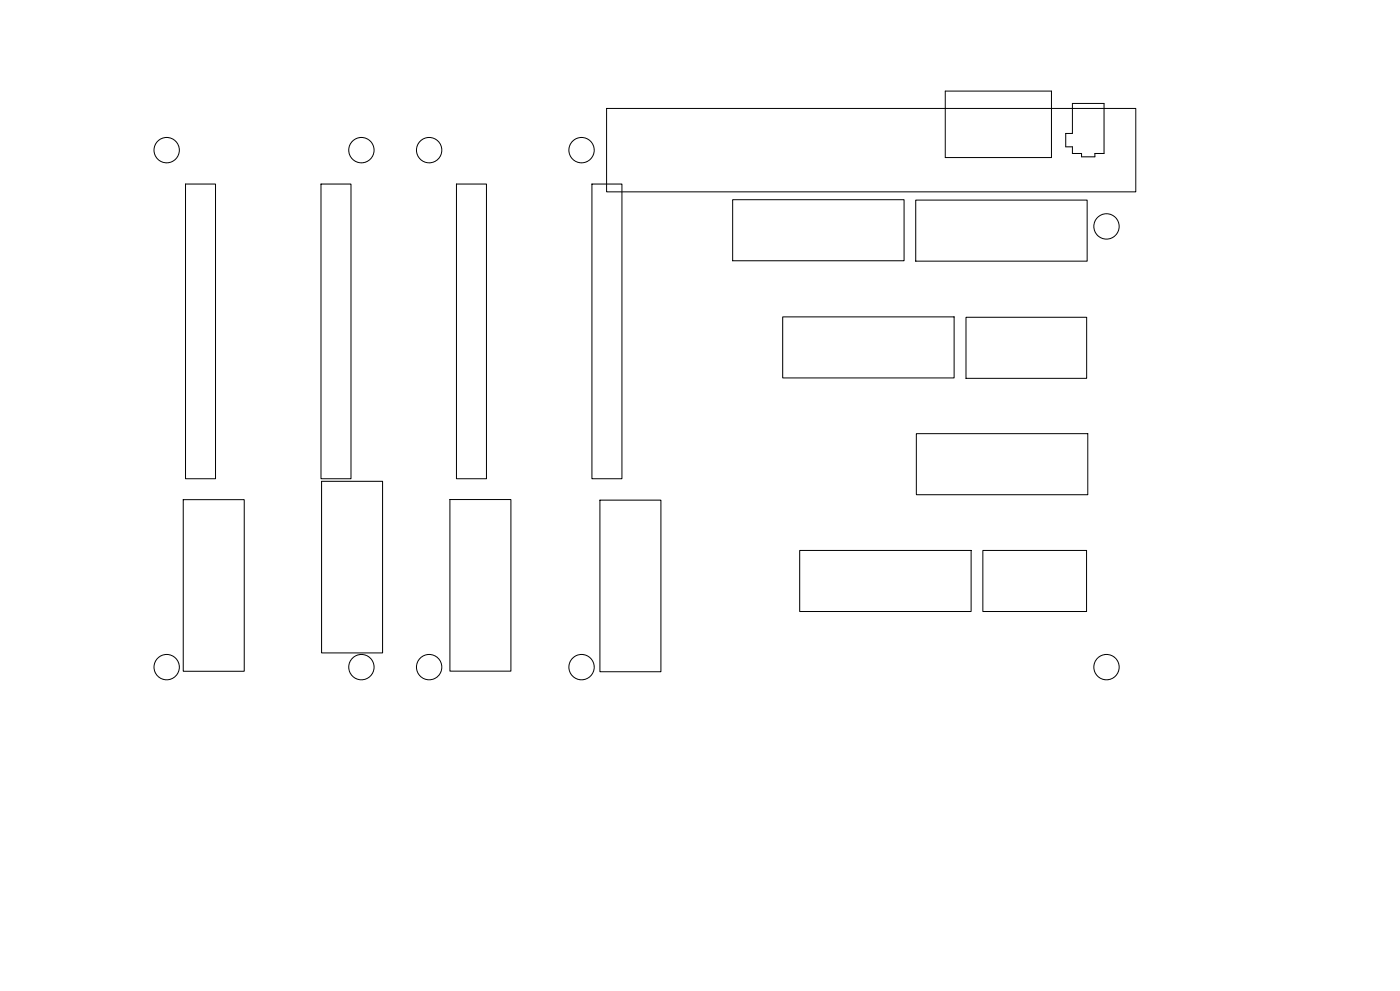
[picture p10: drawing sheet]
<svg xmlns="http://www.w3.org/2000/svg" width="420mm" height="297mm" viewBox="0 0 420 297" stroke-linecap="round" stroke-linejoin="round" font-family="sans-serif">
<g fill="none" stroke="#000" stroke-width=".3">
<path d="M182 32.5h158.7v25h-158.7zM283.6 27.3h31.8v19.9h-31.8zM321.7 31h9.5v15h-2.7v1h-4v-1h-2.8v-2h-2v-4h2zM55.7 55.2h9v88.3h-9zM96.3 55.2h9v88.3h-9zM136.9 55.2h9v88.3h-9zM177.6 55.2h9v88.3h-9zM219.8 59.9h51.4v18.3h-51.4zM274.7 60h51.4v18.3h-51.4zM234.8 95h51.4v18.3h-51.4zM289.8 95.1h36.2v18.3h-36.2zM274.9 130h51.4v18.3h-51.4z"/>
<path d="M55 149.7h18.3v51.5h-18.3zM96.5 144.3h18.3v51.4h-18.3zM135 149.7h18.3v51.4h-18.3zM180 149.9h18.3v51.4h-18.3zM239.9 165h51.4v18.3h-51.4zM294.9 165h31.1v18.3h-31.1z"/>
<circle cx="50" cy="45" r="3.8"/>
<circle cx="108.4" cy="45" r="3.8"/>
<circle cx="128.7" cy="45" r="3.8"/>
<circle cx="174.5" cy="45" r="3.8"/>
<circle cx="331.9" cy="67.9" r="3.8"/>
<circle cx="50" cy="199.9" r="3.8"/>
<circle cx="108.4" cy="199.9" r="3.8"/>
<circle cx="128.7" cy="199.9" r="3.8"/>
<circle cx="174.5" cy="199.9" r="3.8"/>
<circle cx="331.9" cy="199.9" r="3.8"/>
</g>
</svg>
